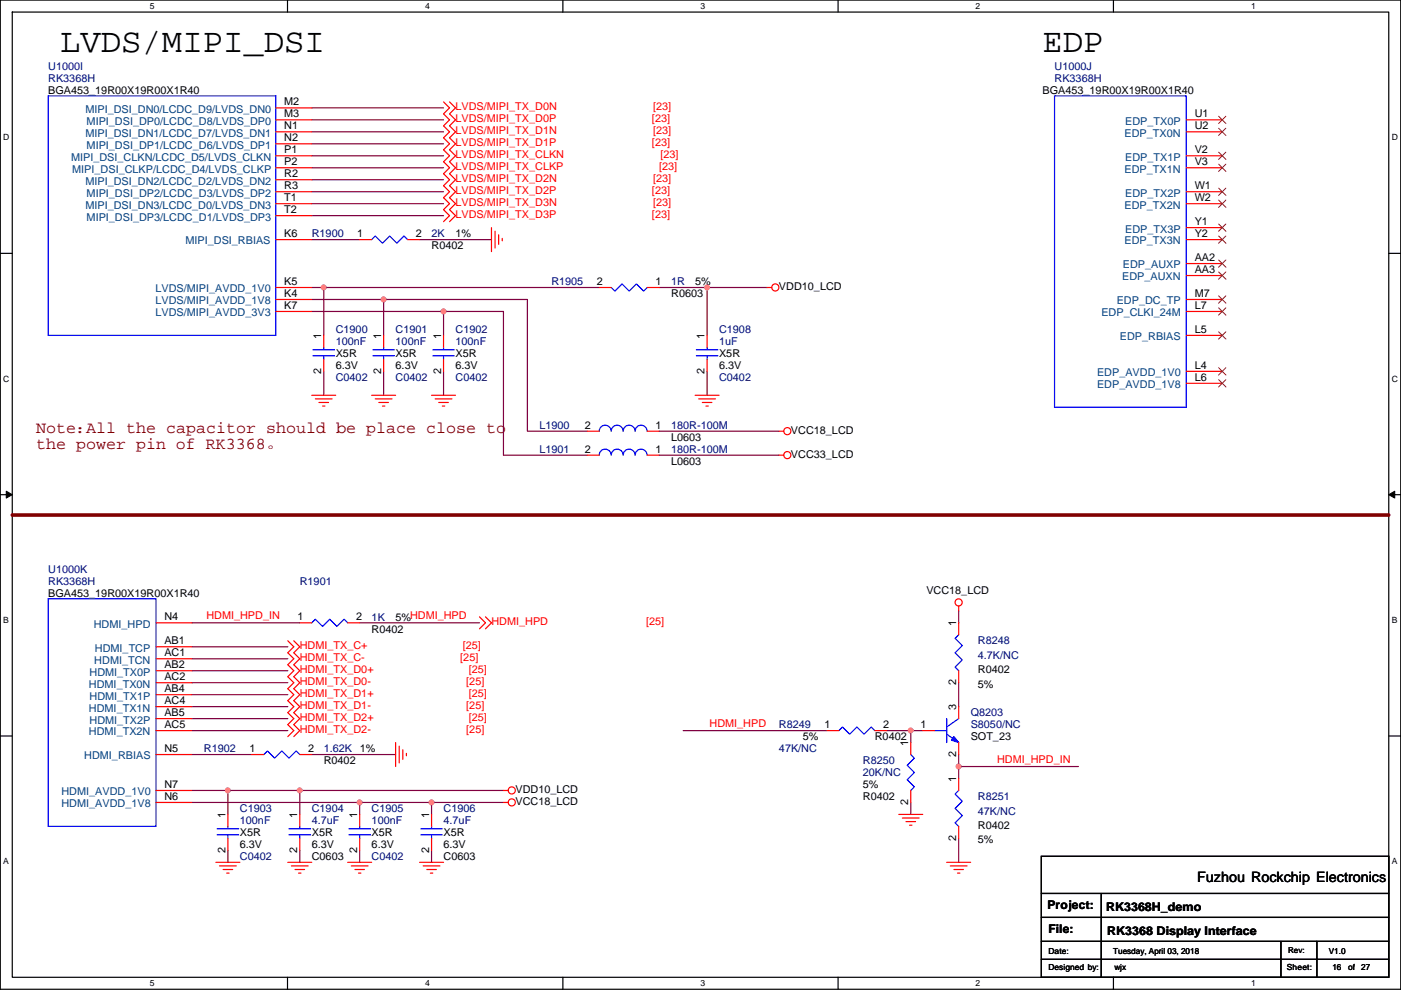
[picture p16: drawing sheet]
<svg xmlns="http://www.w3.org/2000/svg" width="297mm" height="210mm" viewBox="0 0 297 210" stroke-linecap="round" stroke-linejoin="round" font-family="sans-serif">
<defs><g id="words">
<g font-size="7.2">
<text x="12.8" y="11.1">LVDS/MIPI_DSI</text>
<text x="221" y="11.1">EDP</text>
</g>
<g font-size="3.5" fill="#800000">
<text x="7.7" y="91.7">Note：</text>
<text x="7.7" y="95.3">the power pin of RK3368。</text>
<text x="18.3" y="91.7">All the capacitor should be place close to</text>
</g>
<text font-size="3" x="253.8" y="187.2">Fuzhou Rockchip Electronics</text>
<g font-size="2.5">
<text x="222.1" y="192.9">Project:</text>
<text x="222.3" y="198">File:</text>
<text x="234.5" y="193.1">RK3368H_demo</text>
<text x="234.8" y="198.2">RK3368 Display Interface</text>
</g>
<g font-size="2.3" fill="#000080">
<text x="10.2" y="14.8">U1000I</text>
<text x="10.2" y="17.3">RK3368H</text>
<text x="223.6" y="14.8">U1000J</text>
<text x="223.6" y="17.3">RK3368H</text>
<text x="66.1" y="50.3">R1900</text>
<text x="91.5" y="50.3">2K</text>
<text x="116.9" y="60.5">R1905</text>
<text x="142.3" y="60.5">1R</text>
<text x="71.2" y="70.7">C1900</text>
<text x="83.9" y="70.7">C1901</text>
<text x="96.6" y="70.7">C1902</text>
<text x="152.5" y="70.7">C1908</text>
<text x="71.2" y="73.2">100nF</text>
<text x="83.9" y="73.2">100nF</text>
<text x="96.6" y="73.2">100nF</text>
<text x="152.5" y="73.2">1uF</text>
<text x="71.2" y="80.8">C0402</text>
<text x="83.9" y="80.8">C0402</text>
<text x="96.6" y="80.8">C0402</text>
<text x="152.5" y="80.8">C0402</text>
<text x="114.4" y="91">L1900</text>
<text x="142.3" y="91">180R-100M</text>
<text x="114.4" y="96.1">L1901</text>
<text x="142.3" y="96.1">180R-100M</text>
<text x="10.2" y="121.5">U1000K</text>
<text x="10.2" y="124">RK3368H</text>
<text x="63.6" y="124">R1901</text>
<text x="78.8" y="131.6">1K</text>
<text x="207.3" y="136.7">R8248</text>
<text x="207.3" y="139.7">4.7K/NC</text>
<text x="165.2" y="154.5">R8249</text>
<text x="205.8" y="151.9">Q8203</text>
<text x="205.8" y="154.5">S8050/NC</text>
<text x="43.2" y="159.6">R1902</text>
<text x="68.6" y="159.6">1.62K</text>
<text x="165.2" y="159.6">47K/NC</text>
<text x="182.9" y="162.1">R8250</text>
<text x="182.9" y="164.6">20K/NC</text>
<text x="50.9" y="172.3">C1903</text>
<text x="66.1" y="172.3">C1904</text>
<text x="78.8" y="172.3">C1905</text>
<text x="94" y="172.3">C1906</text>
<text x="207.3" y="169.7">R8251</text>
<text x="207.3" y="172.8">47K/NC</text>
<text x="50.9" y="174.8">100nF</text>
<text x="66.1" y="174.8">4.7uF</text>
<text x="78.8" y="174.8">100nF</text>
<text x="94" y="174.8">4.7uF</text>
<text x="50.9" y="182.4">C0402</text>
<text x="78.8" y="182.4">C0402</text>
</g>
<g font-size="2.3">
<text x="10.2" y="19.9">BGA453_19R00X19R00X1R40</text>
<text x="60.3" y="22.4">M2</text>
<text x="221" y="19.9">BGA453_19R00X19R00X1R40</text>
<text x="60.3" y="24.9">M3</text>
<text x="60.3" y="30">N2</text>
<text x="60.3" y="27.4">N1</text>
<text x="253.3" y="27.4">U2</text>
<text x="253.3" y="24.9">U1</text>
<text x="60.3" y="32.5">P1</text>
<text x="60.3" y="35.1">P2</text>
<text x="253.3" y="35.1">V3</text>
<text x="253.3" y="32.5">V2</text>
<text x="60.3" y="40.1">R3</text>
<text x="60.3" y="37.6">R2</text>
<text x="253.3" y="40.1">W1</text>
<text x="60.3" y="45.2">T2</text>
<text x="60.3" y="42.7">T1</text>
<text x="253.3" y="42.7">W2</text>
<text x="253.3" y="47.8">Y1</text>
<text x="60.3" y="50.3">K6</text>
<text x="75.8" y="50.3">1</text>
<text x="88.2" y="50.3">2</text>
<text x="91.5" y="52.9">R0402</text>
<text x="96.6" y="50.3">1%</text>
<text x="253.3" y="50.3">Y2</text>
<text x="253.3" y="55.4">AA2</text>
<text x="253.3" y="57.9">AA3</text>
<text x="60.3" y="60.5">K5</text>
<text x="60.3" y="63">K4</text>
<text x="60.3" y="65.5">K7</text>
<text x="126.6" y="60.5">2</text>
<text x="139" y="60.5">1</text>
<text x="142.3" y="63">R0603</text>
<text x="147.4" y="60.5">5%</text>
<text x="165.2" y="61.5">VDD10_LCD</text>
<text x="253.3" y="63">M7</text>
<text x="253.3" y="65.5">L7</text>
<text x="68.1" y="71.9" transform="rotate(-90 68.1 71.9)">1</text>
<text x="80.8" y="71.9" transform="rotate(-90 80.8 71.9)">1</text>
<text x="93.5" y="71.9" transform="rotate(-90 93.5 71.9)">1</text>
<text x="149.4" y="71.9" transform="rotate(-90 149.4 71.9)">1</text>
<text x="253.3" y="70.6">L5</text>
<text x="71.2" y="75.7">X5R</text>
<text x="83.9" y="75.7">X5R</text>
<text x="96.6" y="75.7">X5R</text>
<text x="152.5" y="75.7">X5R</text>
<text x="68.1" y="79.3" transform="rotate(-90 68.1 79.3)">2</text>
<text x="71.2" y="78.3">6.3V</text>
<text x="80.8" y="79.3" transform="rotate(-90 80.8 79.3)">2</text>
<text x="83.9" y="78.3">6.3V</text>
<text x="93.5" y="79.3" transform="rotate(-90 93.5 79.3)">2</text>
<text x="96.6" y="78.3">6.3V</text>
<text x="149.4" y="79.3" transform="rotate(-90 149.4 79.3)">2</text>
<text x="152.5" y="78.3">6.3V</text>
<text x="253.3" y="78.2">L4</text>
<text x="253.3" y="80.8">L6</text>
<text x="124" y="90.9">2</text>
<text x="139" y="90.9">1</text>
<text x="142.3" y="93.5">L0603</text>
<text x="167.7" y="92">VCC18_LCD</text>
<text x="124" y="96">2</text>
<text x="139" y="96">1</text>
<text x="142.3" y="98.6">L0603</text>
<text x="167.7" y="97.1">VCC33_LCD</text>
<text x="10.2" y="126.5">BGA453_19R00X19R00X1R40</text>
<text x="34.9" y="131.6">N4</text>
<text x="63.1" y="131.6">1</text>
<text x="75.5" y="131.6">2</text>
<text x="83.9" y="131.6">5%HDMI_HPD</text>
<text x="196.4" y="126">VCC18_LCD</text>
<text x="34.9" y="136.7">AB1</text>
<text x="78.8" y="134.2">R0402</text>
<text x="202.7" y="132.9" transform="rotate(-90 202.7 132.9)">1</text>
<text x="34.9" y="139.2">AC1</text>
<text x="34.9" y="141.7">AB2</text>
<text x="207.3" y="142.8">R0402</text>
<text x="34.9" y="144.3">AC2</text>
<text x="34.9" y="149.4">AC4</text>
<text x="34.9" y="146.8">AB4</text>
<text x="202.7" y="145.3" transform="rotate(-90 202.7 145.3)">2</text>
<text x="207.3" y="145.8">5%</text>
<text x="34.9" y="154.4">AC5</text>
<text x="34.9" y="151.9">AB5</text>
<text x="174.8" y="154.4">1</text>
<text x="187.3" y="154.4">2</text>
<text x="195.1" y="154.4">1</text>
<text x="202.7" y="150.6" transform="rotate(-90 202.7 150.6)">3</text>
<text x="34.9" y="159.5">N5</text>
<text x="52.9" y="159.5">1</text>
<text x="65.3" y="159.5">2</text>
<text x="76.3" y="159.6">1%</text>
<text x="170.2" y="157">5%</text>
<text x="185.5" y="157">R0402</text>
<text x="192.6" y="158.3" transform="rotate(-90 192.6 158.3)">1</text>
<text x="202.7" y="160.6" transform="rotate(-90 202.7 160.6)">2</text>
<text x="205.8" y="157">SOT_23</text>
<text x="34.9" y="167.1">N7</text>
<text x="68.6" y="162.1">R0402</text>
<text x="182.9" y="167.2">5%</text>
<text x="202.7" y="165.9" transform="rotate(-90 202.7 165.9)">1</text>
<text x="34.9" y="169.7">N6</text>
<text x="47.8" y="173.5" transform="rotate(-90 47.8 173.5)">1</text>
<text x="63" y="173.5" transform="rotate(-90 63 173.5)">1</text>
<text x="75.7" y="173.5" transform="rotate(-90 75.7 173.5)">1</text>
<text x="91" y="173.5" transform="rotate(-90 91 173.5)">1</text>
<text x="109.3" y="170.7">VCC18_LCD</text>
<text x="109.3" y="168.2">VDD10_LCD</text>
<text x="182.9" y="169.7">R0402</text>
<text x="192.6" y="170.7" transform="rotate(-90 192.6 170.7)">2</text>
<text x="50.9" y="177.3">X5R</text>
<text x="50.9" y="179.9">6.3V</text>
<text x="66.1" y="177.3">X5R</text>
<text x="66.1" y="179.9">6.3V</text>
<text x="78.8" y="177.3">X5R</text>
<text x="78.8" y="179.9">6.3V</text>
<text x="94" y="177.3">X5R</text>
<text x="94" y="179.9">6.3V</text>
<text x="202.7" y="178.4" transform="rotate(-90 202.7 178.4)">2</text>
<text x="207.3" y="175.8">R0402</text>
<text x="207.3" y="178.9">5%</text>
<text x="47.8" y="180.9" transform="rotate(-90 47.8 180.9)">2</text>
<text x="63" y="180.9" transform="rotate(-90 63 180.9)">2</text>
<text x="66.1" y="182.4">C0603</text>
<text x="75.7" y="180.9" transform="rotate(-90 75.7 180.9)">2</text>
<text x="91" y="180.9" transform="rotate(-90 91 180.9)">2</text>
<text x="94" y="182.4">C0603</text>
</g>
<g font-size="2.3" fill="#004080">
<text x="18.1" y="23.9">MIPI_DSI_DN0/LCDC_D9/LVDS_DN0</text>
<text x="18.1" y="29">MIPI_DSI_DN1/LCDC_D7/LVDS_DN1</text>
<text x="18.4" y="26.5">MIPI_DSI_DP0/LCDC_D8/LVDS_DP0</text>
<text x="238.4" y="29">EDP_TX0N</text>
<text x="238.5" y="26.5">EDP_TX0P</text>
<text x="15.1" y="34.1">MIPI_DSI_CLKN/LCDC_D5/LVDS_CLKN</text>
<text x="18.4" y="31.5">MIPI_DSI_DP1/LCDC_D6/LVDS_DP1</text>
<text x="238.5" y="34.1">EDP_TX1P</text>
<text x="15.3" y="36.6">MIPI_DSI_CLKP/LCDC_D4/LVDS_CLKP</text>
<text x="18.1" y="39.2">MIPI_DSI_DN2/LCDC_D2/LVDS_DN2</text>
<text x="18.4" y="41.7">MIPI_DSI_DP2/LCDC_D3/LVDS_DP2</text>
<text x="238.4" y="36.6">EDP_TX1N</text>
<text x="238.5" y="41.7">EDP_TX2P</text>
<text x="18.1" y="44.2">MIPI_DSI_DN3/LCDC_D0/LVDS_DN3</text>
<text x="18.4" y="46.8">MIPI_DSI_DP3/LCDC_D1/LVDS_DP3</text>
<text x="238.4" y="44.2">EDP_TX2N</text>
<text x="39.3" y="51.9">MIPI_DSI_RBIAS</text>
<text x="238.4" y="51.9">EDP_TX3N</text>
<text x="238.5" y="49.3">EDP_TX3P</text>
<text x="237.9" y="59.5">EDP_AUXN</text>
<text x="238.1" y="56.9">EDP_AUXP</text>
<text x="33" y="62">LVDS/MIPI_AVDD_1V0</text>
<text x="33" y="64.6">LVDS/MIPI_AVDD_1V8</text>
<text x="236.8" y="64.6">EDP_DC_TP</text>
<text x="33" y="67.1">LVDS/MIPI_AVDD_3V3</text>
<text x="233.5" y="67.1">EDP_CLKI_24M</text>
<text x="237.4" y="72.2">EDP_RBIAS</text>
<text x="232.6" y="79.8">EDP_AVDD_1V0</text>
<text x="232.6" y="82.3">EDP_AVDD_1V8</text>
<text x="19.9" y="133.1">HDMI_HPD</text>
<text x="19" y="143.3">HDMI_TX0P</text>
<text x="20" y="140.8">HDMI_TCN</text>
<text x="20.1" y="138.2">HDMI_TCP</text>
<text x="18.9" y="145.8">HDMI_TX0N</text>
<text x="19" y="148.4">HDMI_TX1P</text>
<text x="18.9" y="150.9">HDMI_TX1N</text>
<text x="18.9" y="156">HDMI_TX2N</text>
<text x="19" y="153.5">HDMI_TX2P</text>
<text x="17.9" y="161.1">HDMI_RBIAS</text>
<text x="13" y="168.7">HDMI_AVDD_1V0</text>
<text x="13" y="171.2">HDMI_AVDD_1V8</text>
</g>
<g font-size="2.3" fill="#f00">
<text x="96.6" y="23.4">LVDS/MIPI_TX_D0N</text>
<text x="138.5" y="23.4">[23]</text>
<text x="96.6" y="26">LVDS/MIPI_TX_D0P</text>
<text x="96.6" y="28.5">LVDS/MIPI_TX_D1N</text>
<text x="138.2" y="26">[23]</text>
<text x="138.5" y="28.5">[23]</text>
<text x="96.6" y="31">LVDS/MIPI_TX_D1P</text>
<text x="96.6" y="33.6">LVDS/MIPI_TX_CLKN</text>
<text x="138.2" y="31">[23]</text>
<text x="140" y="33.6">[23]</text>
<text x="96.6" y="36.1">LVDS/MIPI_TX_CLKP</text>
<text x="96.6" y="38.7">LVDS/MIPI_TX_D2N</text>
<text x="96.6" y="41.2">LVDS/MIPI_TX_D2P</text>
<text x="138.2" y="41.2">[23]</text>
<text x="138.5" y="38.7">[23]</text>
<text x="139.8" y="36.1">[23]</text>
<text x="96.6" y="43.7">LVDS/MIPI_TX_D3N</text>
<text x="96.6" y="46.3">LVDS/MIPI_TX_D3P</text>
<text x="138.2" y="46.3">[23]</text>
<text x="138.5" y="43.7">[23]</text>
<text x="43.7" y="131.4">HDMI_HPD_IN</text>
<text x="63.6" y="137.7">HDMI_TX_C+</text>
<text x="98.1" y="137.7">[25]</text>
<text x="104.2" y="132.6">HDMI_HPD</text>
<text x="137" y="132.6">[25]</text>
<text x="63.6" y="140.3">HDMI_TX_C-</text>
<text x="63.6" y="142.8">HDMI_TX_D0+</text>
<text x="97.6" y="140.3">[25]</text>
<text x="99.4" y="142.8">[25]</text>
<text x="63.6" y="145.3">HDMI_TX_D0-</text>
<text x="63.6" y="147.9">HDMI_TX_D1+</text>
<text x="98.9" y="145.3">[25]</text>
<text x="99.4" y="147.9">[25]</text>
<text x="63.6" y="150.4">HDMI_TX_D1-</text>
<text x="63.6" y="153">HDMI_TX_D2+</text>
<text x="63.6" y="155.5">HDMI_TX_D2-</text>
<text x="98.9" y="150.4">[25]</text>
<text x="98.9" y="155.5">[25]</text>
<text x="99.4" y="153">[25]</text>
<text x="150.4" y="154.2">HDMI_HPD</text>
<text x="211.4" y="161.9">HDMI_HPD_IN</text>
</g>
<g font-size="1.8">
<text x="31.8" y="1.9">5</text>
<text x="90.1" y="1.9">4</text>
<text x="148.5" y="1.9">3</text>
<text x="206.9" y="1.9">2</text>
<text x="265.2" y="1.9">1</text>
<text x=".7" y="29.8">D</text>
<text x="295.1" y="29.8">D</text>
<text x=".7" y="81">C</text>
<text x="295.1" y="81">C</text>
<text x=".7" y="132.1">B</text>
<text x="295.1" y="132.1">B</text>
<text x=".7" y="183.3">A</text>
<text x="295.1" y="183.3">A</text>
<text x="222.3" y="202.3">Date:</text>
<text x="236" y="202.3">Tuesday, April 03, 2018</text>
<text x="281.7" y="202.3">V1.0</text>
<text x="31.8" y="209.2">5</text>
<text x="90.1" y="209.2">4</text>
<text x="148.5" y="209.2">3</text>
<text x="206.9" y="209.2">2</text>
<text x="222.3" y="205.8">Designed by:</text>
<text x="236.3" y="205.8">wjx</text>
<text x="265.2" y="209.2">1</text>
<text x="272.9" y="205.8">Sheet:</text>
<text x="282.5" y="205.8">16</text>
<text x="285.8" y="205.8">of</text>
<text x="288.6" y="205.8">27</text>
</g>
<text font-size="1.7" x="273.1" y="202.2">Rev:</text>
</g></defs>
<path d="M.1 0h296.9v209.8h-296.9zM2.6 2.6h291.8v204.7h-291.8z" fill="none" stroke="#000" stroke-width=".25"/>
<g fill="#fff">
<path d="M31.8 .3h1v2h-1z"/>
<path d="M31.8 207.5h1v2.1h-1z"/>
</g>
<path d="M61 0v2.6M61 207.3v2.5" fill="none" stroke="#000" stroke-width=".25"/>
<g fill="#fff">
<path d="M90.1 .3h1v2h-1z"/>
<path d="M90.1 207.5h1v2.1h-1z"/>
</g>
<path d="M119.3 0v2.6M119.3 207.3v2.5" fill="none" stroke="#000" stroke-width=".25"/>
<g fill="#fff">
<path d="M148.5 .3h1v2h-1z"/>
<path d="M148.5 207.5h1v2.1h-1z"/>
</g>
<path d="M177.7 0v2.6M177.7 207.3v2.5" fill="none" stroke="#000" stroke-width=".25"/>
<g fill="#fff">
<path d="M206.9 .3h1v2h-1z"/>
<path d="M206.9 207.5h1v2.1h-1z"/>
</g>
<path d="M236.1 0v2.6M236.1 207.3v2.5" fill="none" stroke="#000" stroke-width=".25"/>
<g fill="#fff">
<path d="M265.2 .3h1v2h-1z"/>
<path d="M265.2 207.5h1v2.1h-1z"/>
<path d="M.7 28.2h1.3v2h-1.3z"/>
<path d="M295.1 28.2h1.3v2h-1.3z"/>
<path d="M.7 79.3h1.3v2.1h-1.3z"/>
<path d="M295.1 79.3h1.3v2.1h-1.3z"/>
</g>
<path d="M.1 53.7h2.5M294.4 53.7h2.6" fill="none" stroke="#000" stroke-width=".25"/>
<g fill="#fff">
<path d="M.7 130.5h1.2v2h-1.2z"/>
<path d="M295.1 130.5h1.2v2h-1.2z"/>
</g>
<path d="M.1 104.9h2.5M294.4 104.9h2.6" fill="none" stroke="#000" stroke-width=".25"/>
<path d="M1.3 104.2l1.3 .7-1.3 .7zM294.4 104.9l1.3-.7v1.4z" fill="#000" stroke="#000" stroke-width=".21"/>
<g fill="#fff">
<path d="M.7 181.7h1.2v2h-1.2z"/>
<path d="M295.1 181.7h1.2v2h-1.2z"/>
</g>
<path d="M.1 156.1h2.5M294.4 156.1h2.6M220.8 181.6h73.6v25.7h-73.6zM220.8 189.5h73.6M220.8 194.6h73.6M220.8 199.7h73.6M233.5 189.5v17.8M271.6 199.7v7.6M279.2 199.7v7.6M220.8 203.5h73.6" fill="none" stroke="#000" stroke-width=".25"/>
<path d="M2.6 109.2h291.8" fill="none" stroke="#800000" stroke-width=".76"/>
<g fill="none" stroke="#800040" stroke-width=".25">
<path d="M66.1 35.6h27.9M66.1 33h27.9M66.1 28h27.9M66.1 22.9h27.9M66.1 30.5h27.9M66.1 25.4h27.9M66.1 38.1h27.9M66.1 43.2h27.9M66.1 45.7h27.9M66.1 40.7h27.9M66.1 50.8h10.2M89 50.8h15.2"/>
<path d="M66.1 61h2.5M66.1 63.5h15.2M66.1 66.1h27.9M68.6 61h58.5M68.6 78.8v5M68.6 61v10.1M81.3 78.8v5M81.3 63.5v7.6M81.3 63.5h30.5v28h12.7M94 78.8v5M94 66.1v5M94 66.1h12.7v30.4h17.8"/>
<path d="M139.8 61h10.1M149.9 78.8v5M162.6 61h-12.7v10.1M139.8 91.5h25.4M139.8 96.5h25.4M40.7 132.1h22.9M40.7 139.7h20.3M40.7 137.2h20.3M76.3 132.1h25.4M203.3 129.6v2.5M40.7 147.3h20.3M40.7 149.9h20.3"/>
<path d="M40.7 142.3h20.3M40.7 152.4h20.3M40.7 144.8h20.3M40.7 155h20.3M144.8 155h30.5M188 155h5.1M193.1 155v2.5M193.1 155h2.5M203.3 144.8v5.1M40.7 167.7h7.6M40.7 160h12.7M40.7 170.2h35.6"/>
<path d="M48.3 167.7h15.3M48.3 167.7v5M63.6 167.7v5M63.6 167.7h43.1M66.1 160h17.8M76.3 170.2h15.2M76.3 170.2v2.5M91.5 170.2v2.5M91.5 170.2h15.2M193.1 170.2v2.5M203.3 160v2.6M203.3 177.8v5.1"/>
<path d="M203.3 162.6h25.4M203.3 162.6v2.5M48.3 180.4v2.5M63.6 180.4v2.5M76.3 180.4v2.5M91.5 180.4v2.5"/>
</g>
<g fill="#f0f" stroke="#f0f" stroke-width=".25">
<circle cx="68.6" cy="61" r=".5"/>
<circle cx="94" cy="66" r=".5"/>
<circle cx="81.3" cy="63.5" r=".5"/>
<circle cx="149.9" cy="61" r=".5"/>
<circle cx="63.5" cy="167.6" r=".5"/>
<circle cx="48.3" cy="167.6" r=".5"/>
<circle cx="91.5" cy="170.2" r=".5"/>
<circle cx="76.2" cy="170.2" r=".5"/>
<circle cx="193.1" cy="154.9" r=".5"/>
<circle cx="203.2" cy="162.6" r=".5"/>
</g>
<g fill="none" stroke="#f00" stroke-width=".25">
<path d="M58.5 22.9h7.6M58.5 25.4h7.6M58.5 28h7.6M58.5 30.5h7.6M58.5 33h7.6M58.5 35.6h7.6M58.5 38.1h7.6M94 21.6l1.3 1.3-1.3 1.3 1.3 1.2-1.3 1.3 1.3 1.3-1.3 1.2 1.3 1.3-1.3 1.3 1.3 1.2-1.3 1.3 1.3 1.3-1.3 1.3 1.3 1.2-1.3 1.3 1.3 1.3-1.3 1.2 1.3 1.3-1.3 1.3 1.3 1.2-1.3 1.3M95.3 21.6l1.3 1.3-1.3 1.3 1.3 1.2-1.3 1.3 1.3 1.3-1.3 1.2 1.3 1.3-1.3 1.3 1.3 1.2-1.3 1.3 1.3 1.3-1.3 1.3 1.3 1.2-1.3 1.3 1.3 1.3-1.3 1.2 1.3 1.3-1.3 1.3 1.3 1.2-1.3 1.3M251.5 25.4h7.6M251.5 28h7.6M251.5 33h7.6"/>
<path d="M251.5 35.6h7.6M58.5 50.8h7.6M58.5 40.7h7.6M58.5 45.7h7.6M58.5 43.2h7.6M76.3 50.8h2.5M86.4 50.8h2.6M104.2 48.3v5.1M105 49v3.6M105.7 49.8v2M106.5 50.6v.5M251.5 40.7h7.6"/>
<path d="M251.5 43.2h7.6M251.5 48.3h7.6M251.5 50.8h7.6M251.5 55.9h7.6M251.5 58.4h7.6M58.5 61h7.6M58.5 63.5h7.6M58.5 66.1h7.6M68.6 71.1v2.6M68.6 76.2v2.6M81.3 71.1v2.6M81.3 76.2v2.6"/>
<path d="M94 71.1v2.6M94 76.2v2.6M127.1 61h2.5M137.2 61h2.6M149.9 71.1v2.6M149.9 76.2v2.6M162.6 61h1M251.5 71.1h7.6M251.5 63.5h7.6M251.5 66.1h7.6M251.5 78.8h7.6M66.1 83.8h5.1"/>
<path d="M66.9 84.6h3.5M67.6 85.4h2.1M68.4 86.1h.5M78.8 83.8h5.1M79.6 84.6h3.5M80.3 85.4h2.1M81.1 86.1h.5M91.5 83.8h5.1M92.3 84.6h3.5M93 85.4h2.1M93.8 86.1h.5M124.5 91.5h2.6"/>
<path d="M124.5 96.5h2.6M137.2 91.5h2.6M137.2 96.5h2.6M147.4 83.8h5.1M148.1 84.6h3.6M148.9 85.4h2M149.7 86.1h.5M165.2 96.5h1M165.2 91.5h1M251.5 81.3h7.6M33.1 132.1h7.6M33.1 139.7h7.6"/>
<path d="M33.1 137.2h7.6M61 135.9l1.3 1.3-1.3 1.3 1.3 1.2-1.3 1.3 1.3 1.3-1.3 1.2 1.3 1.3-1.3 1.3 1.3 1.2-1.3 1.3 1.3 1.3-1.3 1.3 1.3 1.2-1.3 1.3 1.3 1.3-1.3 1.2M62.3 135.9l1.3 1.3-1.3 1.3 1.3 1.2-1.3 1.3 1.3 1.3-1.3 1.2 1.3 1.3-1.3 1.3 1.3 1.2-1.3 1.3 1.3 1.3-1.3 1.3 1.3 1.2-1.3 1.3 1.3 1.3-1.3 1.2M63.6 132.1h2.5M73.7 132.1h2.6M101.7 130.8l1.2 1.3-1.2 1.3M102.9 130.8l1.3 1.3-1.3 1.3M203.3 128.5v1.1M203.3 132.1v2.5M33.1 144.8h7.6M33.1 142.3h7.6M33.1 149.9h7.6"/>
<path d="M33.1 147.3h7.6M33.1 155h7.6M33.1 152.4h7.6M83.9 157.5v5.1M84.6 158.3v3.5M85.4 159v2.1M86.2 159.8v.5M175.3 155h2.6M185.5 155h2.5M193.1 157.5v2.5M195.6 155h2.6M203.3 142.3v2.5"/>
<path d="M203.3 157.5v2.5M203.3 149.9v2.5M33.1 160h7.6M33.1 167.7h7.6M33.1 170.2h7.6M48.3 172.7v2.6M48.3 177.8v2.6M53.4 160h2.5M63.6 172.7v2.6M63.6 177.8v2.6M63.6 160h2.5M76.3 172.7v2.6"/>
<path d="M76.3 177.8v2.6M91.5 172.7v2.6M91.5 177.8v2.6M106.7 170.2h1.1M106.7 167.7h1.1M190.6 172.7h5M191.3 173.5h3.6M192.1 174.3h2M192.8 175h.6M193.1 167.7v2.5M203.3 165.1v2.6M203.3 175.3v2.5"/>
<path d="M45.8 182.9h5.1M46.5 183.7h3.6M47.3 184.4h2M48.1 185.2h.5M61 182.9h5.1M61.8 183.7h3.5M62.5 184.4h2.1M63.3 185.2h.5M73.7 182.9h5.1M74.5 183.7h3.5M75.2 184.4h2.1M76 185.2h.5"/>
<path d="M89 182.9h5M89.7 183.7h3.6M90.5 184.4h2M91.2 185.2h.6M200.7 182.9h5.1M201.5 183.7h3.5M202.2 184.4h2.1M203 185.2h.5"/>
<circle cx="164.4" cy="61" r=".76"/>
<circle cx="166.9" cy="91.4" r=".76"/>
<circle cx="166.9" cy="96.5" r=".76"/>
<circle cx="203.2" cy="127.8" r=".76"/>
<circle cx="108.5" cy="170.2" r=".76"/>
<circle cx="108.5" cy="167.6" r=".76"/>
</g>
<g fill="none" stroke="#00f" stroke-width=".25">
<path d="M10.2 20.3h48.3v50.8h-48.3zM223.6 20.3h27.9v66.1h-27.9zM78.8 50.8l.8-.7 1.5 1.5 1.5-1.5 1.5 1.5 1.6-1.5 .7 .7M66.4 75.5h4.5M66.4 74.2h4.5M68.6 73.7v.5M68.6 75.5v.7M79.1 75.5h4.5M79.1 74.2h4.5M81.3 73.7v.5M81.3 75.5v.7M91.8 75.5h4.5"/>
<path d="M91.8 74.2h4.5M94 73.7v.5M94 75.5v.7M129.6 61l.8 .7 1.5-1.5 1.5 1.5 1.5-1.5 1.6 1.5 .7-.7M147.6 75.5h4.6M147.6 74.2h4.6M149.9 73.7v.5M149.9 75.5v.7M127.1 91.4a1.27 1.27 0 0 1 1.2-1.2 1.27 1.27 0 0 1 1.3 1.2 1.27 1.27 0 0 1 1.3-1.2 1.27 1.27 0 0 1 1.2 1.2 1.27 1.27 0 0 1 1.3-1.2 1.27 1.27 0 0 1 1.3 1.2 1.26 1.26 0 0 1 1.2-1.2 1.26 1.26 0 0 1 1.3 1.2M127.1 96.5a1.27 1.27 0 0 1 1.2-1.2 1.27 1.27 0 0 1 1.3 1.2 1.27 1.27 0 0 1 1.3-1.2 1.27 1.27 0 0 1 1.2 1.2 1.27 1.27 0 0 1 1.3-1.2 1.27 1.27 0 0 1 1.3 1.2 1.26 1.26 0 0 1 1.2-1.2 1.26 1.26 0 0 1 1.3 1.2M10.2 127h22.9v48.3h-22.9zM66.1 132.1l.8-.8 1.5 1.6 1.5-1.6 1.5 1.6 1.6-1.6 .7 .8"/>
<path d="M203.3 134.6l-.8 .8 1.5 1.5-1.5 1.6 1.5 1.5-1.5 1.5 .8 .8M177.9 155l.7-.8 1.5 1.5 1.6-1.5 1.5 1.5 1.5-1.5 .8 .8M198.2 155h2.5M200.7 155.7l2.6 1.8M200.7 152.4v5.1M203.3 152.4l-2.6 1.8M46 177.1h4.6M46 175.8h4.6M48.3 175.3v.5M48.3 177.1v.7M55.9 160l.8-.7 1.5 1.5 1.6-1.5 1.5 1.5 1.5-1.5 .8 .7M61.3 177.1h4.5"/>
<path d="M61.3 175.8h4.5M63.6 175.3v.5M63.6 177.1v.7M74 177.1h4.5M74 175.8h4.5M76.3 175.3v.5M76.3 177.1v.7M89.2 177.1h4.6M89.2 175.8h4.6M91.5 175.3v.5M91.5 177.1v.7M193.1 160l.8 .8-1.6 1.5 1.6 1.6-1.6 1.5 1.6 1.5-.8 .8"/>
<path d="M203.3 167.7l-.8 .7 1.5 1.5-1.5 1.6 1.5 1.5-1.5 1.5 .8 .8"/>
</g>
<g fill="none" stroke="#804000" stroke-width=".21">
<path d="M258.4 24.7l1.5 1.5M258.4 27.2l1.5 1.5M258.4 32.3l1.5 1.5M258.4 34.8l1.5 1.6M258.4 39.9l1.5 1.5M259.9 24.7l-1.5 1.5M259.9 27.2l-1.5 1.5M259.9 32.3l-1.5 1.5M259.9 34.8l-1.5 1.6M259.9 39.9l-1.5 1.5M258.4 42.4l1.5 1.6M258.4 47.5l1.5 1.6"/>
<path d="M258.4 50.1l1.5 1.5M258.4 55.1l1.5 1.6M258.4 57.7l1.5 1.5M259.9 42.4l-1.5 1.6M259.9 47.5l-1.5 1.6M259.9 50.1l-1.5 1.5M259.9 55.1l-1.5 1.6M259.9 57.7l-1.5 1.5M258.4 70.4l1.5 1.5M258.4 62.8l1.5 1.5M258.4 65.3l1.5 1.5M258.4 78l1.5 1.5"/>
<path d="M259.9 70.4l-1.5 1.5M259.9 62.8l-1.5 1.5M259.9 65.3l-1.5 1.5M259.9 78l-1.5 1.5M258.4 80.5l1.5 1.6M259.9 80.5l-1.5 1.6"/>
</g>
<path d="M202.2 156.2l1.1 1.3-1.6-.5z" fill-rule="evenodd" fill="#00f" stroke="#00f" stroke-width=".25"/>
<use href="#words"/>
</svg>
